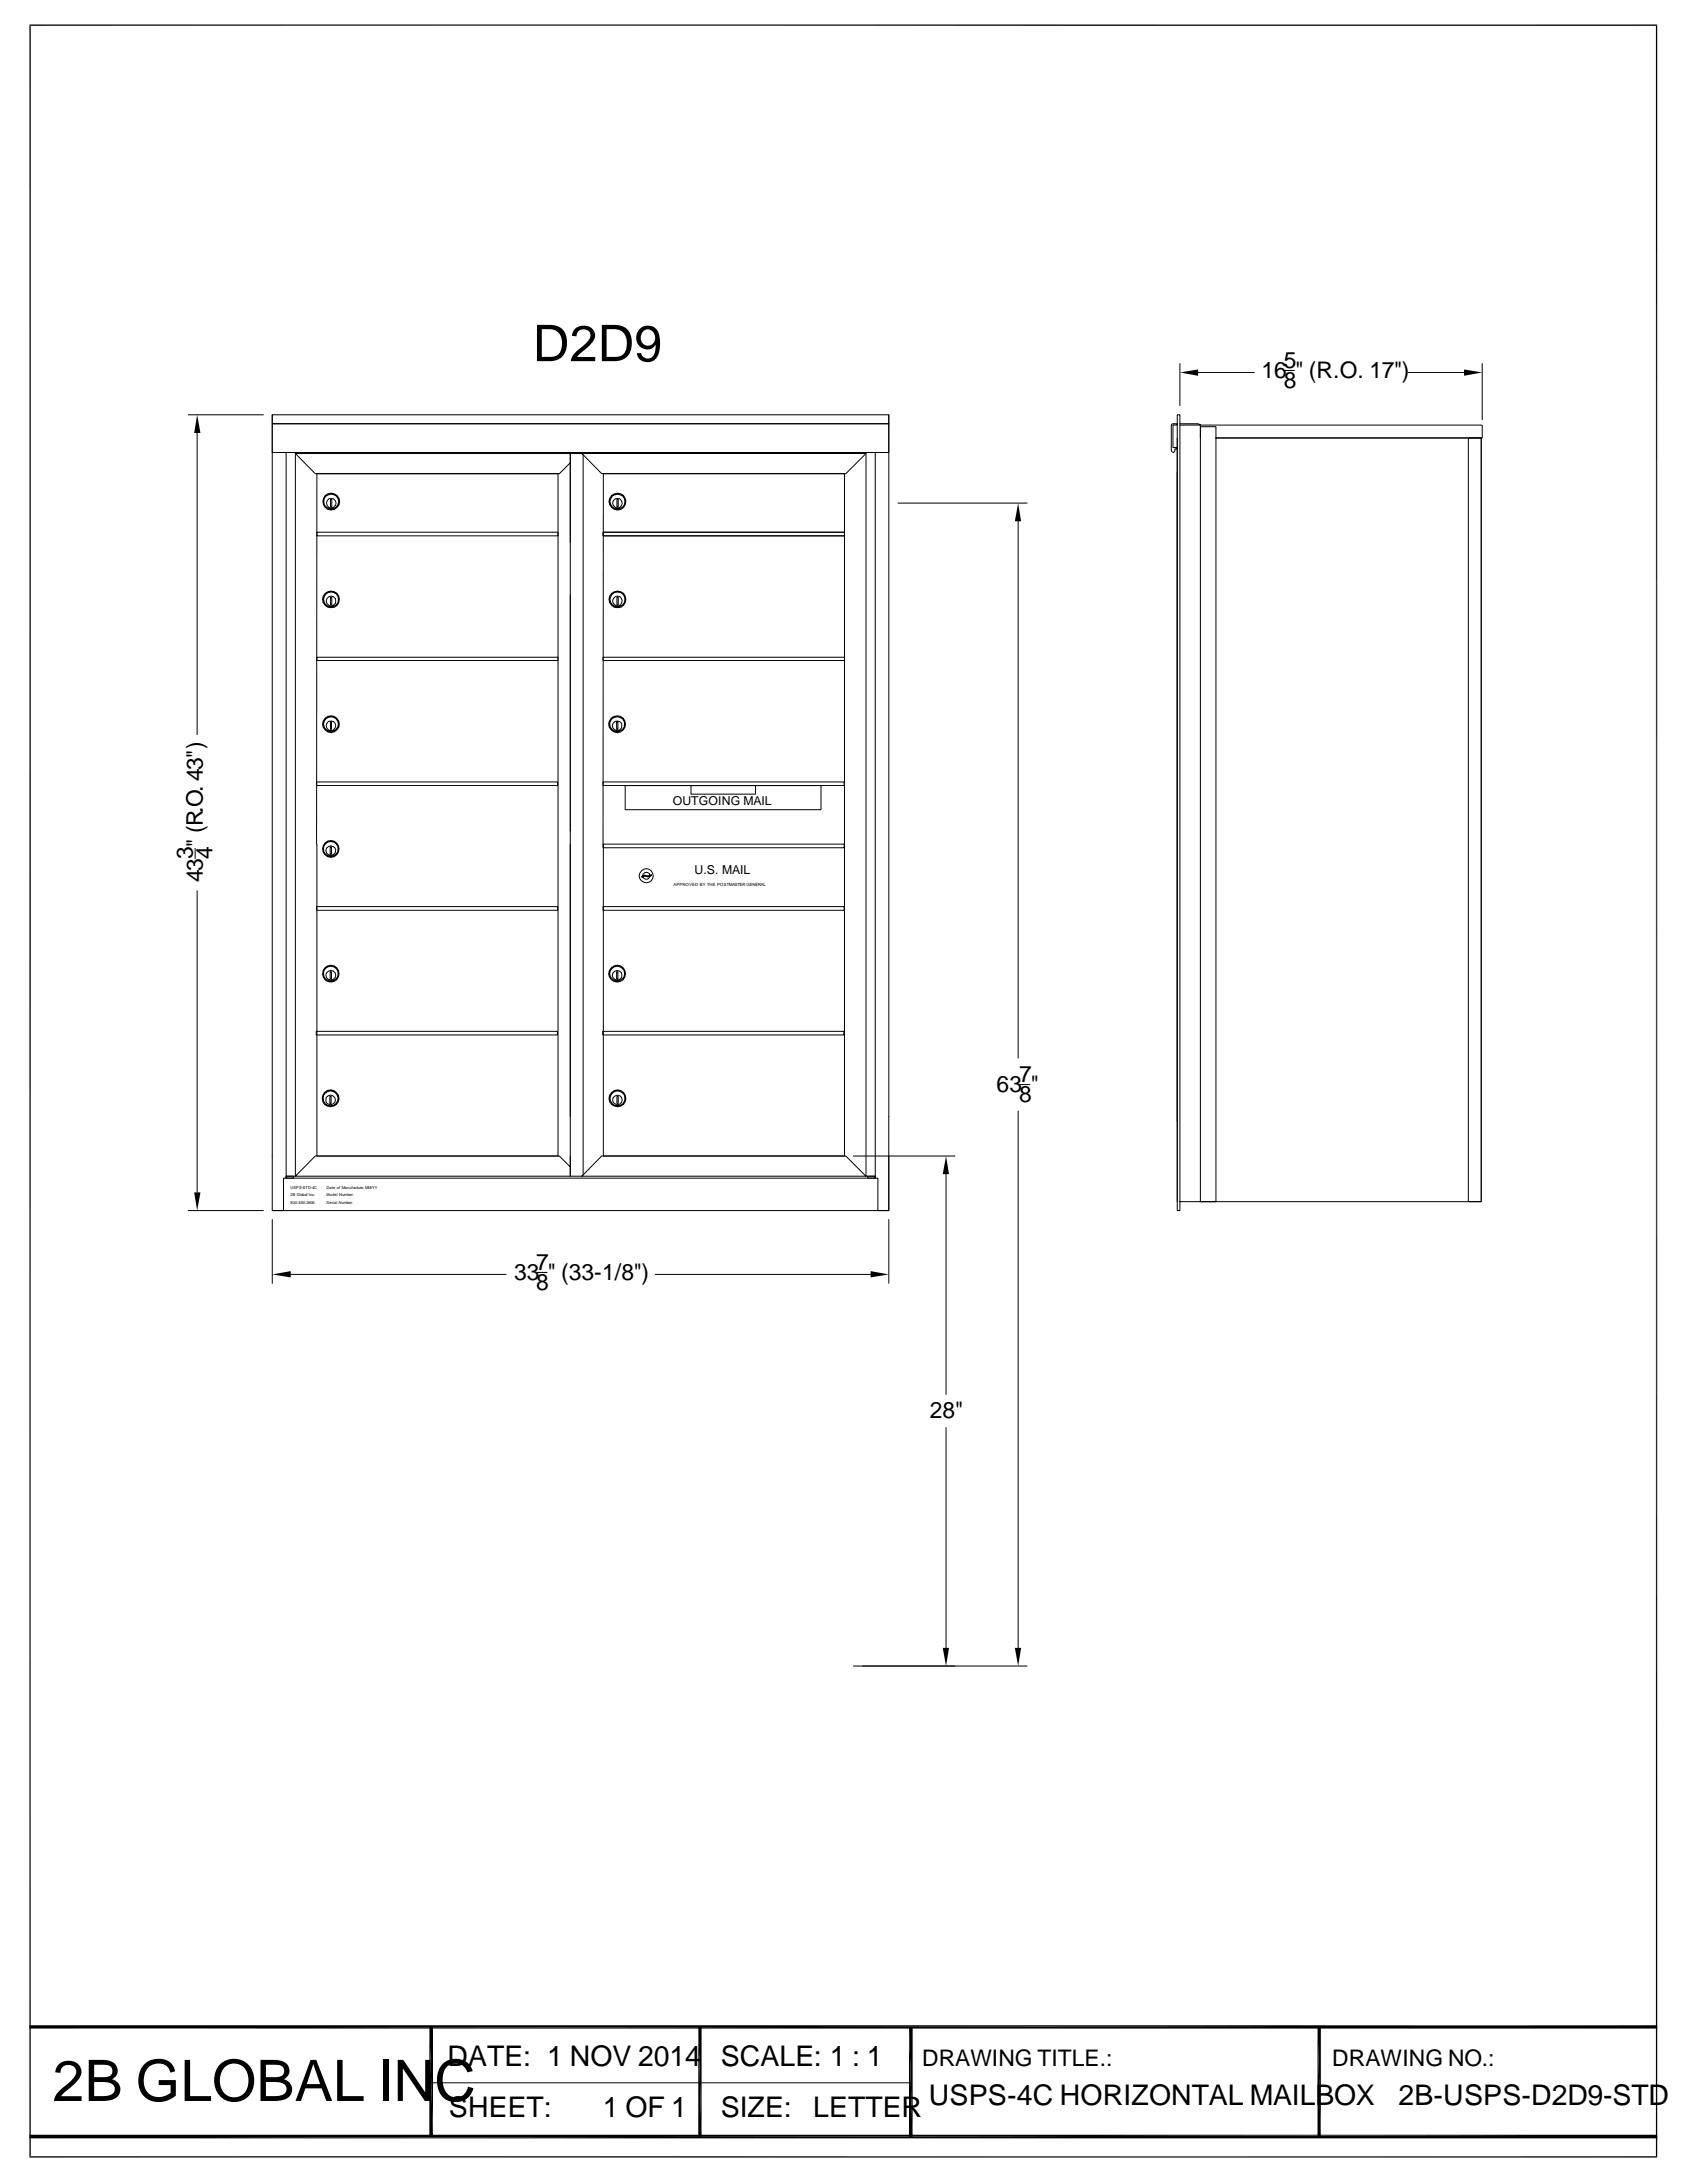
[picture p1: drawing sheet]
<svg xmlns="http://www.w3.org/2000/svg" width="216mm" height="279mm" viewBox="0 0 216 279" stroke-linecap="round" stroke-linejoin="round" font-family="sans-serif">
<defs><g id="words">
<text font-size="7.3" x="6.7" y="268.9">2B GLOBAL INC</text>
<text font-size="6.5" x="68.2" y="46.2">D2D9</text>
<g font-size="3.6">
<text x="57.3" y="264.4">DATE: 1 NOV 2014</text>
<text x="92.2" y="264.4">SCALE: 1 : 1</text>
<text x="118.9" y="269.4">USPS-4C HORIZONTAL MAILBOX</text>
<text x="179" y="269.4">2B-USPS-D2D9-STD</text>
<text x="57.4" y="271">SHEET:</text>
<text x="77.2" y="271">1 OF 1</text>
<text x="92.2" y="271">SIZE:</text>
<text x="104.1" y="270.9">LETTER</text>
</g>
<g font-size="2.9">
<text x="164.3" y="47.1">5</text>
<text x="161.5" y="48.4">16 &quot; (R.O. 17&quot;)</text>
<text x="164.3" y="49.7">8</text>
<text x="24.7" y="110" transform="rotate(-90 24.7 110)">3</text>
<text x="26" y="112.9" transform="rotate(-90 26 112.9)">43 &quot; (R.O. 43&quot;)</text>
<text x="27.2" y="110" transform="rotate(-90 27.2 110)">4</text>
<text x="127.6" y="139.7">63 &quot;</text>
<text x="130.4" y="138.5">7</text>
<text x="130.4" y="141">8</text>
<text x="65.8" y="163.8">33 &quot; (33-1/8&quot;)</text>
<text x="68.6" y="162.5">7</text>
<text x="68.6" y="165.1">8</text>
<text x="119" y="181.5">28&quot;</text>
<text x="118" y="264.4">DRAWING TITLE.:</text>
<text x="170.5" y="264.4">DRAWING NO.:</text>
</g>
<g font-size="1.6">
<text x="86.1" y="103.1">OUTGOING MAIL</text>
<text x="88.9" y="111.8">U.S. MAIL</text>
</g>
<g font-size=".5">
<text x="86.2" y="113.4">APPROVED BY THE POSTMASTER GENERAL</text>
<text x="37.2" y="152.2">USPS-STD-4C</text>
<text x="37.2" y="153.1">2B Global Inc.</text>
<text x="37.2" y="154.1">800.650.2606</text>
<text x="41.8" y="152.2">Date of Manufacture: MM/YY</text>
<text x="41.8" y="153.1">Model Number:</text>
<text x="41.8" y="154.1">Serial Number:</text>
</g>
</g></defs>
<g fill="none" stroke="#000" stroke-width=".13">
<path d="M24.1 53.1h9.6M25.2 55.4v38.6M34.8 54.2h78.9v3.7h-78.9zM34.8 53.1h78.9v1.1h-78.9zM34.8 53.1v101.8h78.9v-101.8M36.6 57.9h1.2v92.6h-1.2zM73 59.2l-1.4 1.4h-31.3l-2.5-2.6h35.2v11.4M74.5 58h36.3l-2.6 2.6h-31.2zM110.8 57.9h1.2v92.6h-1.2zM150 54.3l.7-.1v.2h-.6v2.9h.6v.1h-.3l-.1 .4-.1 .1-.3-.2v-3.3zM150.7 56.1v97.7M150.7 53.1h.3v101.8h-.3z"/>
<path d="M151 46.5v5.4M151 54.4h38.6h.1v1.7h-34.1h34v97.7h-38.6M151 54.2l2.5 .1 .1 .1v1.7M153.3 47.7h7.2M153.6 54.6h2v99.2h-2zM164.4 47.4h1.3M180.2 47.7h7.2M187.9 56.1h1.7v97.7h-1.7zM189.7 46.5v7.2M40.6 68.1h30.8v.5h-30.8zM42.3 63.9h.2v1h-.2zM42.3 76.5h.2v.9h-.2z"/>
<path d="M73 76.1v74.4h-35.2l2.5-2.5h31.3l1.4 1.4M77.2 68.1h30.9v.5h-30.9zM79 63.9h.1v1h-.1zM79 76.5h.1v.9h-.1zM114.9 64.4h16.5M130.3 66.7v68.7M40.6 84.1h30.8v.4h-30.8zM42.3 92.4h.1v.9h-.1zM77.2 84.1h30.9v.4h-30.9zM78.9 92.4h.2v.9h-.2zM25 108.6v1.3M25.2 114v38.6"/>
<path d="M40.5 116h30.9v.5h-30.9zM40.5 100.1h30.9v.4h-30.9zM40.5 108l.1-47.4h30.8v87.4h-30.8v-40M42.3 108.4h.1v.9h-.1zM73 108v34.9M73 106.4v-48.4h1.5l.1 .2v92.2l-.1 .1h-1.5v-2.5M77.2 100.1h30.8v.4h-30.8zM77.2 108h30.8v.5h-30.8zM77.2 116h30.8v.5h-30.8zM77.2 108v40h30.9v-87.4h-30.9v47.4M80 100.5h25.1v3.1h-25.1zM82.1 112.2l.4-.2 .4 .1 .5-.1v.1l-.5 .1-.4-.1-.3 .2z"/>
<path d="M83.2 112.1a.47 .47 0 0 0-.5-.5 .47 .47 0 0 0-.4 .5M83.2 112.1a.48 .48 0 0 1-.4 .5 .48 .48 0 0 1-.5-.4M88.4 100.5h8.3v1.1h-8.3zM40.5 132h30.8v.5h-30.8zM42.3 124.4h.1v.9h-.1zM77.1 132h30.9v.5h-30.9zM78.9 124.4h.2v.9h-.2zM130.6 138.8h1.2M24.1 154.9h9.6M34.8 156.1v8.2M36.6 150.5h.9v.3h-.9zM36.6 150.5v.3h-.3v4.1h-1.5"/>
<path d="M42.2 140.3h.2v.9h-.2zM77 148h31.2l2.6 2.5h-36.3zM79 140.3h.1v.9h-.1zM109.2 148h13M111 150.5h1v.3h-1zM112 150.5v.3h-75.4M113.7 148v6.9h-1.4v-4.1h-.3M113.7 156.1v8.2M121.1 150.3v28.2M130.3 142.2v68.7M37.2 163.1h27.6M68.7 162.9h1.3"/>
<path d="M83.9 163.1h27.5M121.1 182.7v28.2M109.2 213.2h22.2M55.2 266.6h61.3"/>
<circle cx="42.4" cy="76.9" r=".61"/>
<circle cx="42.4" cy="76.7" r=".95"/>
<circle cx="42.4" cy="76.7" r="1.06"/>
<circle cx="42.4" cy="64.4" r=".63"/>
<circle cx="42.4" cy="64.2" r="1.08"/>
<circle cx="42.4" cy="64.2" r=".95"/>
<circle cx="79" cy="64.4" r=".61"/>
<circle cx="79" cy="76.9" r=".61"/>
<circle cx="79" cy="76.7" r=".95"/>
<circle cx="79" cy="64.2" r="1.07"/>
<circle cx="79" cy="76.7" r="1.06"/>
<circle cx="79" cy="64.2" r=".94"/>
<circle cx="42.3" cy="92.9" r=".63"/>
<circle cx="42.4" cy="92.7" r="1.07"/>
<circle cx="42.4" cy="92.7" r=".94"/>
<circle cx="79" cy="92.9" r=".61"/>
<circle cx="79" cy="92.7" r="1.07"/>
<circle cx="79" cy="92.7" r=".94"/>
<circle cx="42.3" cy="108.6" r="1.06"/>
<circle cx="42.3" cy="108.6" r=".94"/>
<circle cx="42.4" cy="108.9" r=".62"/>
<circle cx="82.7" cy="112.1" r=".9"/>
<circle cx="42.3" cy="124.6" r="1.08"/>
<circle cx="42.3" cy="124.6" r=".94"/>
<circle cx="42.4" cy="124.8" r=".62"/>
<circle cx="79" cy="124.6" r="1.08"/>
<circle cx="79" cy="124.8" r=".6"/>
<circle cx="79" cy="124.6" r=".94"/>
<circle cx="42.3" cy="140.6" r="1.09"/>
<circle cx="42.3" cy="140.6" r=".96"/>
<circle cx="42.3" cy="140.8" r=".62"/>
<circle cx="79" cy="140.6" r="1.08"/>
<circle cx="79" cy="140.6" r=".95"/>
<circle cx="79" cy="140.8" r=".6"/>
</g>
<g fill="#000">
<path d="M25.2 53.1l.5 2.3h-.9zM151 47.7l2.3-.4v.8zM187.4 47.3l2.3 .4-2.3 .4zM130.3 64.4l.4 2.3h-.8zM24.8 152.6h.9l-.5 2.3zM121.1 148l.4 2.3h-.9zM34.8 163.1l2.4-.4v.8zM111.4 162.7l2.3 .4-2.3 .4zM120.6 210.9h.9l-.4 2.3zM129.9 210.9h.8l-.4 2.3zM54.9 259.4l.5 14.1h-.5zM54.9 259.4h.5v14.1z"/>
<path d="M116.3 259.4l.5 14.1h-.5zM116.3 259.4h.5v14.1zM3.8 273.2h208.3l-208.3 .5zM3.8 273.7l208.3-.5v.5z"/>
</g>
<path d="M3.8 3.2h208.3M3.9 3.1v273M212 3.1v273M3.8 276.1h208.3" fill="none" stroke="#000" stroke-width=".17"/>
<path d="M3.8 259.4h208.3M89.6 259.4v14.1M168.8 259.4v14.1" fill="none" stroke="#000" stroke-width=".42"/>
<use href="#words"/>
</svg>
